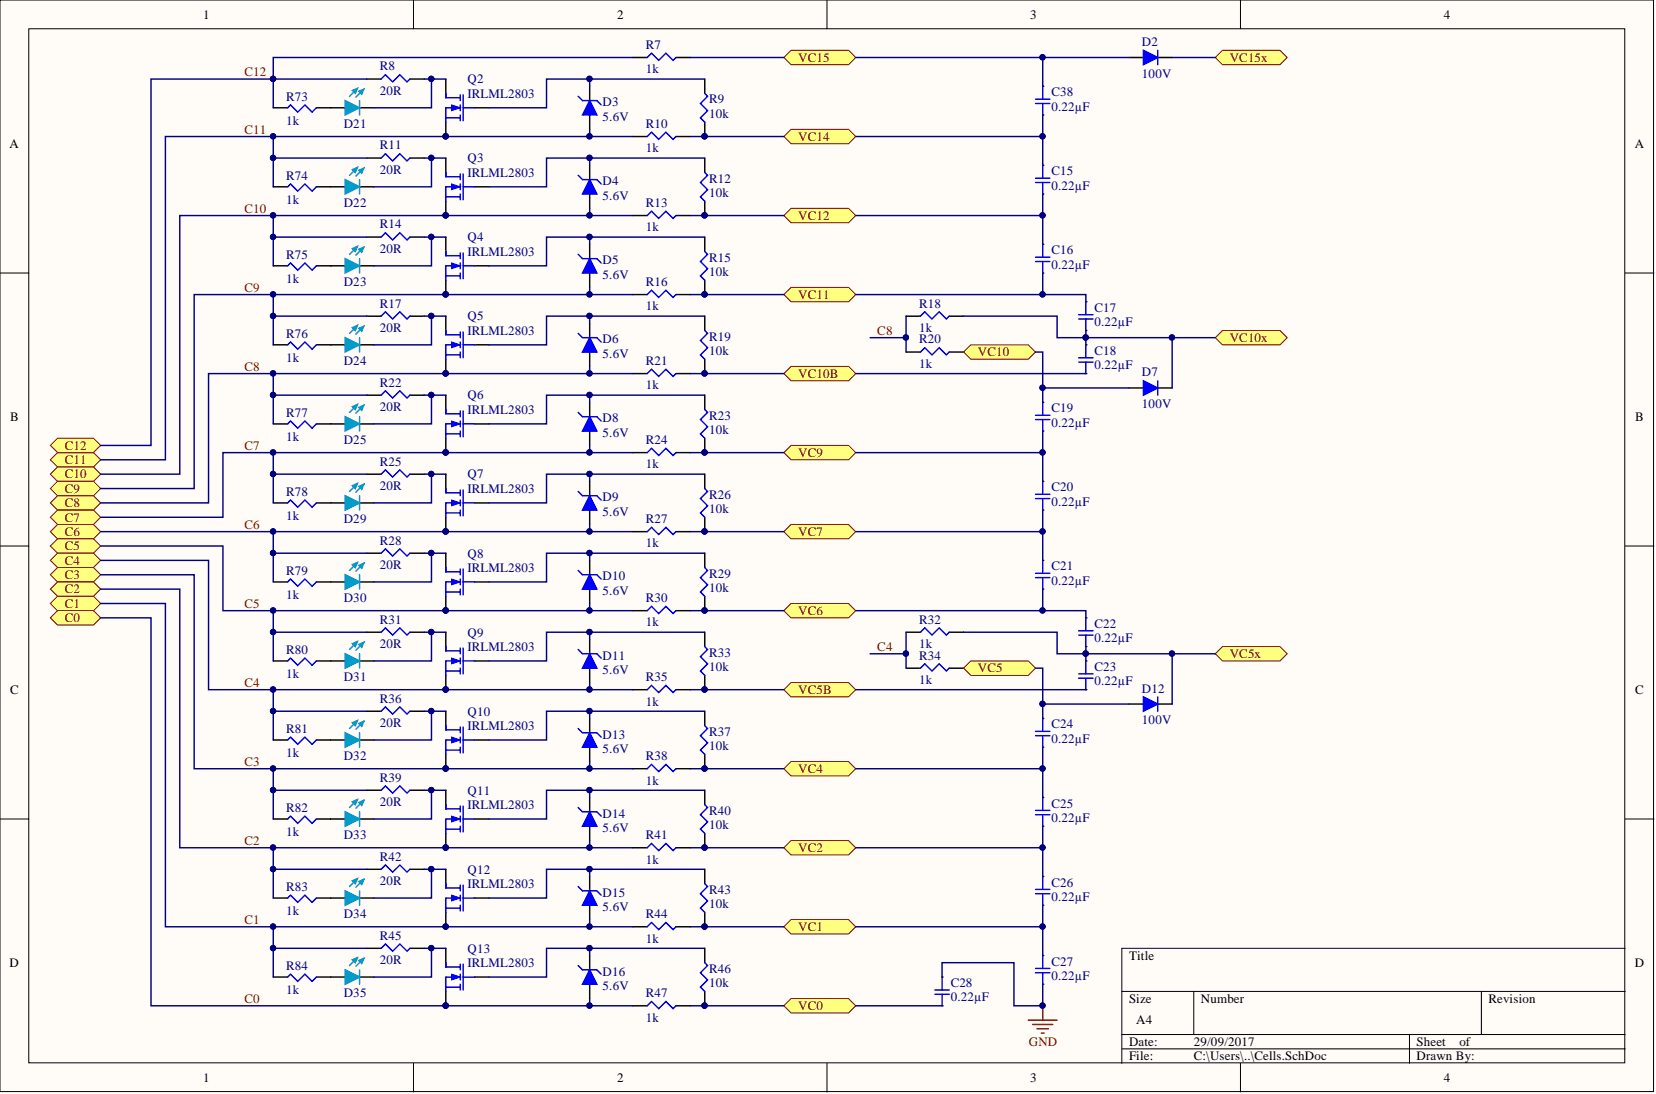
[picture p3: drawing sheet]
<svg xmlns="http://www.w3.org/2000/svg" width="292mm" height="193mm" viewBox="0 0 292 193" stroke-linecap="round" stroke-linejoin="round" font-family="sans-serif">
<defs><g id="words">
<g font-size="2.3">
<text x="35.9" y="3.3">1</text>
<text x="108.8" y="3.3">2</text>
<text x="181.7" y="3.3">3</text>
<text x="254.7" y="3.3">4</text>
<text x="1.7" y="26.1">A</text>
<text x="288.4" y="26.1">A</text>
<text x="1.8" y="74.3">B</text>
<text x="288.4" y="74.3">B</text>
<text x="1.8" y="122.4">C</text>
<text x="288.4" y="122.4">C</text>
<text x="1.7" y="170.6">D</text>
<text x="199.1" y="169.3">Title</text>
<text x="288.4" y="170.6">D</text>
<text x="199.1" y="176.9">Size</text>
<text x="211.8" y="176.9">Number</text>
<text x="262.6" y="176.9">Revision</text>
<text x="199.1" y="184.5">Date:</text>
<text x="200.4" y="180.7">A4</text>
<text x="210.6" y="184.5">29/09/2017</text>
<text x="249.9" y="184.5">Sheet</text>
<text x="257.4" y="184.5">of</text>
<text x="35.9" y="190.8">1</text>
<text x="108.8" y="190.8">2</text>
<text x="181.7" y="190.8">3</text>
<text x="199.1" y="187">File:</text>
<text x="210.6" y="187">C:\Users\..\Cells.SchDoc</text>
<text x="249.9" y="187">Drawn By:</text>
<text x="254.7" y="190.8">4</text>
</g>
<g font-size="2.3" fill="#000080">
<text x="113.9" y="8.6">R7</text>
<text x="201.4" y="8.1">D2</text>
<text x="50.5" y="17.7">R73</text>
<text x="67" y="12.4">R8</text>
<text x="67" y="16.7">20R</text>
<text x="82.4" y="14.7">Q2</text>
<text x="82.4" y="17.2">IRLML2803</text>
<text x="113.9" y="12.9">1k</text>
<text x="185.4" y="17">C38</text>
<text x="201.4" y="13.7">100V</text>
<text x="50.5" y="22.1">1k</text>
<text x="60.6" y="22.6">D21</text>
<text x="106.3" y="18.8">D3</text>
<text x="106.3" y="21.3">5.6V</text>
<text x="113.9" y="22.6">R10</text>
<text x="125.1" y="18.3">R9</text>
<text x="125.1" y="20.8">10k</text>
<text x="185.4" y="19.5">0.22µF</text>
<text x="67" y="26.4">R11</text>
<text x="82.4" y="28.6">Q3</text>
<text x="113.9" y="26.9">1k</text>
<text x="50.5" y="31.7">R74</text>
<text x="50.5" y="36">1k</text>
<text x="67" y="30.7">20R</text>
<text x="82.4" y="31.2">IRLML2803</text>
<text x="106.3" y="32.7">D4</text>
<text x="106.3" y="35.2">5.6V</text>
<text x="125.1" y="32.2">R12</text>
<text x="125.1" y="34.7">10k</text>
<text x="185.4" y="30.9">C15</text>
<text x="185.4" y="33.5">0.22µF</text>
<text x="60.6" y="36.5">D22</text>
<text x="67" y="40.3">R14</text>
<text x="113.9" y="36.5">R13</text>
<text x="113.9" y="40.8">1k</text>
<text x="50.5" y="45.6">R75</text>
<text x="67" y="44.6">20R</text>
<text x="82.4" y="42.6">Q4</text>
<text x="82.4" y="45.1">IRLML2803</text>
<text x="106.3" y="46.6">D5</text>
<text x="125.1" y="46.1">R15</text>
<text x="185.4" y="44.9">C16</text>
<text x="185.4" y="47.4">0.22µF</text>
<text x="50.5" y="49.9">1k</text>
<text x="60.6" y="50.4">D23</text>
<text x="106.3" y="49.2">5.6V</text>
<text x="113.9" y="50.4">R16</text>
<text x="125.1" y="48.7">10k</text>
<text x="50.5" y="59.6">R76</text>
<text x="67" y="54.2">R17</text>
<text x="67" y="58.5">20R</text>
<text x="82.4" y="56.5">Q5</text>
<text x="82.4" y="59.1">IRLML2803</text>
<text x="113.9" y="54.7">1k</text>
<text x="162.1" y="54.2">R18</text>
<text x="162.1" y="58.5">1k</text>
<text x="193.1" y="55">C17</text>
<text x="193.1" y="57.5">0.22µF</text>
<text x="50.5" y="63.9">1k</text>
<text x="60.6" y="64.4">D24</text>
<text x="106.3" y="60.6">D6</text>
<text x="106.3" y="63.1">5.6V</text>
<text x="113.9" y="64.4">R21</text>
<text x="125.1" y="60.1">R19</text>
<text x="125.1" y="62.6">10k</text>
<text x="162.1" y="60.6">R20</text>
<text x="162.1" y="64.9">1k</text>
<text x="193.1" y="62.6">C18</text>
<text x="193.1" y="65.1">0.22µF</text>
<text x="67" y="68.2">R22</text>
<text x="82.4" y="70.5">Q6</text>
<text x="113.9" y="68.7">1k</text>
<text x="201.4" y="66.4">D7</text>
<text x="201.4" y="72">100V</text>
<text x="50.5" y="73.5">R77</text>
<text x="50.5" y="77.8">1k</text>
<text x="67" y="72.5">20R</text>
<text x="82.4" y="73">IRLML2803</text>
<text x="106.3" y="74.5">D8</text>
<text x="106.3" y="77">5.6V</text>
<text x="125.1" y="74">R23</text>
<text x="125.1" y="76.5">10k</text>
<text x="185.4" y="72.7">C19</text>
<text x="185.4" y="75.3">0.22µF</text>
<text x="60.6" y="78.3">D25</text>
<text x="67" y="82.1">R25</text>
<text x="113.9" y="78.3">R24</text>
<text x="113.9" y="82.6">1k</text>
<text x="50.5" y="87.4">R78</text>
<text x="67" y="86.4">20R</text>
<text x="82.4" y="84.4">Q7</text>
<text x="82.4" y="86.9">IRLML2803</text>
<text x="106.3" y="88.5">D9</text>
<text x="125.1" y="87.9">R26</text>
<text x="185.4" y="86.7">C20</text>
<text x="185.4" y="89.2">0.22µF</text>
<text x="50.5" y="91.7">1k</text>
<text x="60.6" y="92.3">D29</text>
<text x="106.3" y="91">5.6V</text>
<text x="113.9" y="92.3">R27</text>
<text x="125.1" y="90.5">10k</text>
<text x="50.5" y="101.4">R79</text>
<text x="67" y="96.1">R28</text>
<text x="67" y="100.4">20R</text>
<text x="82.4" y="98.3">Q8</text>
<text x="82.4" y="100.9">IRLML2803</text>
<text x="113.9" y="96.6">1k</text>
<text x="125.1" y="101.9">R29</text>
<text x="185.4" y="100.6">C21</text>
<text x="50.5" y="105.7">1k</text>
<text x="60.6" y="106.2">D30</text>
<text x="106.3" y="102.4">D10</text>
<text x="106.3" y="104.9">5.6V</text>
<text x="113.9" y="106.2">R30</text>
<text x="125.1" y="104.4">10k</text>
<text x="185.4" y="103.2">0.22µF</text>
<text x="67" y="110">R31</text>
<text x="82.4" y="112.3">Q9</text>
<text x="113.9" y="110.5">1k</text>
<text x="162.1" y="110">R32</text>
<text x="193.1" y="110.8">C22</text>
<text x="193.1" y="113.3">0.22µF</text>
<text x="50.5" y="115.3">R80</text>
<text x="50.5" y="119.6">1k</text>
<text x="67" y="114.3">20R</text>
<text x="82.4" y="114.8">IRLML2803</text>
<text x="106.3" y="116.3">D11</text>
<text x="106.3" y="118.9">5.6V</text>
<text x="125.1" y="115.8">R33</text>
<text x="125.1" y="118.4">10k</text>
<text x="162.1" y="116.3">R34</text>
<text x="162.1" y="114.3">1k</text>
<text x="193.1" y="118.4">C23</text>
<text x="60.6" y="120.1">D31</text>
<text x="67" y="123.9">R36</text>
<text x="113.9" y="120.1">R35</text>
<text x="113.9" y="124.4">1k</text>
<text x="162.1" y="120.6">1k</text>
<text x="193.1" y="120.9">0.22µF</text>
<text x="201.4" y="122.2">D12</text>
<text x="50.5" y="129.3">R81</text>
<text x="67" y="128.2">20R</text>
<text x="82.4" y="126.2">Q10</text>
<text x="82.4" y="128.8">IRLML2803</text>
<text x="106.3" y="130.3">D13</text>
<text x="125.1" y="129.8">R37</text>
<text x="185.4" y="128.5">C24</text>
<text x="185.4" y="131">0.22µF</text>
<text x="201.4" y="127.7">100V</text>
<text x="50.5" y="133.6">1k</text>
<text x="60.6" y="134.1">D32</text>
<text x="67" y="137.9">R39</text>
<text x="106.3" y="132.8">5.6V</text>
<text x="113.9" y="134.1">R38</text>
<text x="125.1" y="132.3">10k</text>
<text x="50.5" y="143.2">R82</text>
<text x="67" y="142.2">20R</text>
<text x="82.4" y="140.2">Q11</text>
<text x="82.4" y="142.7">IRLML2803</text>
<text x="113.9" y="138.4">1k</text>
<text x="125.1" y="143.7">R40</text>
<text x="185.4" y="142.4">C25</text>
<text x="50.5" y="147.5">1k</text>
<text x="60.6" y="148">D33</text>
<text x="106.3" y="144.2">D14</text>
<text x="106.3" y="146.7">5.6V</text>
<text x="113.9" y="148">R41</text>
<text x="125.1" y="146.2">10k</text>
<text x="185.4" y="145">0.22µF</text>
<text x="67" y="151.8">R42</text>
<text x="82.4" y="154.1">Q12</text>
<text x="113.9" y="152.3">1k</text>
<text x="50.5" y="157.1">R83</text>
<text x="50.5" y="161.4">1k</text>
<text x="60.6" y="162">D34</text>
<text x="67" y="156.1">20R</text>
<text x="82.4" y="156.6">IRLML2803</text>
<text x="106.3" y="158.1">D15</text>
<text x="106.3" y="160.7">5.6V</text>
<text x="113.9" y="162">R44</text>
<text x="125.1" y="157.6">R43</text>
<text x="125.1" y="160.2">10k</text>
<text x="185.4" y="156.4">C26</text>
<text x="185.4" y="158.9">0.22µF</text>
<text x="67" y="165.8">R45</text>
<text x="113.9" y="166.3">1k</text>
<text x="50.5" y="171.1">R84</text>
<text x="67" y="170.1">20R</text>
<text x="82.4" y="168">Q13</text>
<text x="82.4" y="170.6">IRLML2803</text>
<text x="106.3" y="172.1">D16</text>
<text x="125.1" y="171.6">R46</text>
<text x="185.4" y="170.3">C27</text>
<text x="185.4" y="172.8">0.22µF</text>
<text x="50.5" y="175.4">1k</text>
<text x="60.6" y="175.9">D35</text>
<text x="106.3" y="174.6">5.6V</text>
<text x="113.9" y="175.9">R47</text>
<text x="125.1" y="174.1">10k</text>
<text x="167.7" y="174.1">C28</text>
<text x="167.7" y="176.7">0.22µF</text>
<text x="113.9" y="180.2">1k</text>
</g>
<g font-size="2.3" fill="#800000">
<text x="140.8" y="10.9">VC15</text>
<text x="216.9" y="10.9">VC15x</text>
<text x="43.1" y="13.4">C12</text>
<text x="43.1" y="23.6">C11</text>
<text x="140.8" y="24.8">VC14</text>
<text x="43.1" y="37.5">C10</text>
<text x="140.8" y="38.8">VC12</text>
<text x="43.1" y="51.5">C9</text>
<text x="140.8" y="52.7">VC11</text>
<text x="154.7" y="59.1">C8</text>
<text x="43.1" y="65.4">C8</text>
<text x="172.5" y="62.9">VC10</text>
<text x="216.9" y="60.3">VC10x</text>
<text x="140.8" y="66.7">VC10B</text>
<text x="11.4" y="81.9">C11</text>
<text x="11.4" y="79.3">C12</text>
<text x="43.1" y="79.3">C7</text>
<text x="140.8" y="80.6">VC9</text>
<text x="11.4" y="84.4">C10</text>
<text x="11.4" y="86.9">C9</text>
<text x="11.4" y="89.5">C8</text>
<text x="11.4" y="92">C7</text>
<text x="11.4" y="94.5">C6</text>
<text x="43.1" y="93.3">C6</text>
<text x="140.8" y="94.5">VC7</text>
<text x="11.4" y="97.1">C5</text>
<text x="11.4" y="99.6">C4</text>
<text x="11.4" y="102.1">C3</text>
<text x="11.4" y="104.7">C2</text>
<text x="11.4" y="107.2">C1</text>
<text x="43.1" y="107.2">C5</text>
<text x="11.4" y="109.7">C0</text>
<text x="140.8" y="108.5">VC6</text>
<text x="154.7" y="114.8">C4</text>
<text x="172.5" y="118.6">VC5</text>
<text x="216.9" y="116.1">VC5x</text>
<text x="43.1" y="121.1">C4</text>
<text x="140.8" y="122.4">VC5B</text>
<text x="43.1" y="135.1">C3</text>
<text x="140.8" y="136.4">VC4</text>
<text x="43.1" y="149">C2</text>
<text x="140.8" y="150.3">VC2</text>
<text x="43.1" y="163">C1</text>
<text x="140.8" y="164.2">VC1</text>
<text x="43.1" y="176.9">C0</text>
<text x="140.8" y="178.2">VC0</text>
<text x="181.5" y="184.5">GND</text>
</g>
</g></defs>
<g fill="#fffcf8" stroke="#000" stroke-width=".18">
<path d="M0 0h291.7v192.5h-291.7z"/>
<path d="M5.1 5.1h281.5v182.4h-281.5z"/>
</g>
<g fill="none" stroke="#000" stroke-width=".18">
<path d="M72.9 0v5.1M145.9 0v5.1M218.8 0v5.1M0 48.2h5.1M286.7 48.2h5M0 96.3h5.1M286.7 96.3h5M0 144.5h5.1M286.7 144.5h5M197.9 174.9h88.8M210.6 174.9v7.6M261.3 174.9v7.6"/>
<path d="M286.7 167.3h-88.8v20.2M72.9 187.5v5.1M145.9 187.5v5.1M197.9 182.5h88.8M197.9 185h88.8M218.8 187.5v5.1M248.6 182.5v5"/>
</g>
<path d="M78.6 13.9v2.6M83.7 19h2.6M78.6 21.5v2.6M111.6 24.1h2.6M119.2 24.1h2.6" fill="none" stroke="#000" stroke-width=".25"/>
<path d="M78.6 17.2h2.6M81.2 19h-2.6v2.5M81.2 16.7v1M81.2 18.5v1M81.7 19h2M81.7 16.7v4.6M78.6 20.8h2.6M81.2 20.3v1M114.2 24.1l.7-.8 1.3 1.3 1.3-1.3 1.2 1.3 .5-.5" fill="none" stroke="#00f" stroke-width=".25"/>
<circle cx="78.6" cy="24" r=".47" fill="#000080" stroke="#000080" stroke-width=".18"/>
<path d="M79.7 18.5l1.5 .5-1.5 .5z" fill="#00f"/>
<path d="M79.7 18.5l1.5 .5-1.5 .5z" fill="none" stroke="#00f" stroke-width=".18"/>
<path d="M67.2 13.9l.8-.7 1.3 1.3 1.2-1.3 1.3 1.3 .5-.6M78.6 16.5v.7M124.3 16.5l.5 .5-1.3 1.3 1.3 1.2-1.3 1.3 .8 .7" fill="none" stroke="#00f" stroke-width=".25"/>
<g fill="#000080" stroke="#000080" stroke-width=".18">
<circle cx="78.6" cy="24" r=".47"/>
<circle cx="124.3" cy="24" r=".47"/>
</g>
<path d="M64.7 13.9h2.5M72.3 13.9h2.5M104 15.2v2.5M124.3 13.9v2.6M104 20.3v2.5M124.3 21.5v2.6" fill="none" stroke="#000" stroke-width=".25"/>
<path d="M104 17.7l1.3 2.6h-2.6z" fill="#00f"/>
<path d="M102 17l.7 .7h2.6l.7 .8M104 17.7l1.3 2.6h-2.6zM114.2 10.1l.7-.7 1.3 1.2 1.3-1.2 1.2 1.2 .5-.5M78.6 31.2h2.6M78.6 34.7h2.6M81.2 33h-2.6v2.5M81.2 30.7v1M81.2 32.4v1.1M81.2 34.2v1M81.7 33h2M81.7 30.7v4.5M114.2 38l.7-.7 1.3 1.2 1.3-1.2 1.2 1.2 .5-.5" fill="none" stroke="#00f" stroke-width=".25"/>
<path d="M111.6 10.1h2.6M119.2 10.1h2.6M78.6 27.9v2.5M78.6 35.5v2.5M83.7 33h2.6M111.6 38h2.6M119.2 38h2.6" fill="none" stroke="#000" stroke-width=".25"/>
<circle cx="78.6" cy="38" r=".47" fill="#000080" stroke="#000080" stroke-width=".18"/>
<path d="M79.7 32.4l1.5 .6-1.5 .5z" fill="#00f"/>
<path d="M79.7 32.4l1.5 .6-1.5 .5z" fill="none" stroke="#00f" stroke-width=".18"/>
<path d="M67.2 27.9l.8-.8 1.3 1.3 1.2-1.3 1.3 1.3 .5-.5M78.6 30.4v.8M124.3 30.4l.5 .5-1.3 1.3 1.3 1.3-1.3 1.2 .8 .8" fill="none" stroke="#00f" stroke-width=".25"/>
<g fill="#000080" stroke="#000080" stroke-width=".18">
<circle cx="78.6" cy="38" r=".47"/>
<circle cx="124.3" cy="38" r=".47"/>
</g>
<path d="M64.7 27.9h2.5M72.3 27.9h2.5M104 29.2v2.5M104 34.2v2.6M124.3 27.9v2.5M124.3 35.5v2.5" fill="none" stroke="#000" stroke-width=".25"/>
<path d="M104 31.7l1.3 2.5h-2.6z" fill="#00f"/>
<path d="M102 30.9l.7 .8h2.6l.7 .7M104 31.7l1.3 2.5h-2.6zM78.6 45.1h2.6M78.6 48.7h2.6M81.2 46.9h-2.6v2.5M81.2 44.6v1M81.2 46.4v1M81.2 48.2v1M81.7 46.9h2M81.7 44.6v4.6M114.2 52l.7-.8 1.3 1.3 1.3-1.3 1.2 1.3 .5-.5" fill="none" stroke="#00f" stroke-width=".25"/>
<path d="M78.6 41.8v2.6M78.6 49.4v2.6M83.7 46.9h2.6M111.6 52h2.6M119.2 52h2.6" fill="none" stroke="#000" stroke-width=".25"/>
<circle cx="78.6" cy="51.9" r=".47" fill="#000080" stroke="#000080" stroke-width=".18"/>
<path d="M79.7 46.4l1.5 .5-1.5 .5z" fill="#00f"/>
<path d="M79.7 46.4l1.5 .5-1.5 .5z" fill="none" stroke="#00f" stroke-width=".18"/>
<path d="M67.2 41.8l.8-.7 1.3 1.2 1.2-1.2 1.3 1.2 .5-.5M78.6 44.4v.7M124.3 44.4l.5 .5-1.3 1.2 1.3 1.3-1.3 1.3 .8 .7" fill="none" stroke="#00f" stroke-width=".25"/>
<g fill="#000080" stroke="#000080" stroke-width=".18">
<circle cx="78.6" cy="51.9" r=".47"/>
<circle cx="124.3" cy="51.9" r=".47"/>
</g>
<path d="M64.7 41.8h2.5M72.3 41.8h2.5M104 43.1v2.5M104 48.2v2.5M124.3 41.8v2.6M124.3 49.4v2.6" fill="none" stroke="#000" stroke-width=".25"/>
<path d="M104 45.6l1.3 2.6h-2.6z" fill="#00f"/>
<path d="M78.6 59.1h2.6M81.2 58.5v1.1M81.7 58.5v4.6M102 44.9l.7 .7h2.6l.7 .8M104 45.6l1.3 2.6h-2.6zM78.6 62.6h2.6M81.2 60.8h-2.6v2.6M81.2 60.3v1M81.2 62.1v1M81.7 60.8h2M114.2 65.9l.7-.8 1.3 1.3 1.3-1.3 1.2 1.3 .5-.5" fill="none" stroke="#00f" stroke-width=".25"/>
<path d="M78.6 55.8v2.5M78.6 63.4v2.5M83.7 60.8h2.6M111.6 65.9h2.6M119.2 65.9h2.6" fill="none" stroke="#000" stroke-width=".25"/>
<circle cx="78.6" cy="65.9" r=".47" fill="#000080" stroke="#000080" stroke-width=".18"/>
<path d="M79.7 60.3l1.5 .5-1.5 .5z" fill="#00f"/>
<path d="M79.7 60.3l1.5 .5-1.5 .5z" fill="none" stroke="#00f" stroke-width=".18"/>
<path d="M67.2 55.8l.8-.8 1.3 1.3 1.2-1.3 1.3 1.3 .5-.5M78.6 58.3v.8M124.3 58.3l.5 .5-1.3 1.3 1.3 1.2-1.3 1.3 .8 .8" fill="none" stroke="#00f" stroke-width=".25"/>
<g fill="#000080" stroke="#000080" stroke-width=".18">
<circle cx="78.6" cy="65.9" r=".47"/>
<circle cx="124.3" cy="65.9" r=".47"/>
</g>
<path d="M64.7 55.8h2.5M72.3 55.8h2.5M104 57v2.6M124.3 55.8v2.5M104 62.1v2.5M124.3 63.4v2.5" fill="none" stroke="#000" stroke-width=".25"/>
<path d="M104 59.6l1.3 2.5h-2.6z" fill="#00f"/>
<path d="M102 58.8l.7 .8h2.6l.7 .7M104 59.6l1.3 2.5h-2.6zM78.6 73h2.6M78.6 76.5h2.6M81.2 74.8h-2.6v2.5M81.2 72.5v1M81.2 74.3v1M81.2 76v1M81.7 74.8h2M81.7 72.5v4.5M114.2 79.8l.7-.7 1.3 1.2 1.3-1.2 1.2 1.2 .5-.5" fill="none" stroke="#00f" stroke-width=".25"/>
<path d="M78.6 69.7v2.5M78.6 77.3v2.5M83.7 74.8h2.6M111.6 79.8h2.6M119.2 79.8h2.6" fill="none" stroke="#000" stroke-width=".25"/>
<circle cx="78.6" cy="79.8" r=".47" fill="#000080" stroke="#000080" stroke-width=".18"/>
<path d="M79.7 74.3l1.5 .5-1.5 .5z" fill="#00f"/>
<path d="M79.7 74.3l1.5 .5-1.5 .5z" fill="none" stroke="#00f" stroke-width=".18"/>
<path d="M67.2 69.7l.8-.8 1.3 1.3 1.2-1.3 1.3 1.3 .5-.5M78.6 72.2v.8M124.3 72.2l.5 .5-1.3 1.3 1.3 1.3-1.3 1.2 .8 .8" fill="none" stroke="#00f" stroke-width=".25"/>
<g fill="#000080" stroke="#000080" stroke-width=".18">
<circle cx="78.6" cy="79.8" r=".47"/>
<circle cx="124.3" cy="79.8" r=".47"/>
</g>
<path d="M64.7 69.7h2.5M72.3 69.7h2.5M104 71v2.5M104 76v2.6M124.3 69.7v2.5M124.3 77.3v2.5" fill="none" stroke="#000" stroke-width=".25"/>
<path d="M104 73.5l1.3 2.5h-2.6z" fill="#00f"/>
<path d="M102 72.7l.7 .8h2.6l.7 .8M104 73.5l1.3 2.5h-2.6zM78.6 86.9h2.6M78.6 90.5h2.6M81.2 88.7h-2.6v2.5M81.2 86.4v1M81.2 88.2v1M81.2 90v1M81.7 88.7h2M81.7 86.4v4.6M114.2 93.8l.7-.8 1.3 1.3 1.3-1.3 1.2 1.3 .5-.5" fill="none" stroke="#00f" stroke-width=".25"/>
<path d="M78.6 83.6v2.6M78.6 91.2v2.6M83.7 88.7h2.6M111.6 93.8h2.6M119.2 93.8h2.6" fill="none" stroke="#000" stroke-width=".25"/>
<circle cx="78.6" cy="93.7" r=".47" fill="#000080" stroke="#000080" stroke-width=".18"/>
<path d="M79.7 88.2l1.5 .5-1.5 .5z" fill="#00f"/>
<path d="M79.7 88.2l1.5 .5-1.5 .5z" fill="none" stroke="#00f" stroke-width=".18"/>
<path d="M67.2 83.6l.8-.7 1.3 1.2 1.2-1.2 1.3 1.2 .5-.5M78.6 86.2v.7M124.3 86.2l.5 .5-1.3 1.2 1.3 1.3-1.3 1.3 .8 .7" fill="none" stroke="#00f" stroke-width=".25"/>
<g fill="#000080" stroke="#000080" stroke-width=".18">
<circle cx="78.6" cy="93.7" r=".47"/>
<circle cx="124.3" cy="93.7" r=".47"/>
</g>
<path d="M64.7 83.6h2.5M72.3 83.6h2.5M104 84.9v2.5M104 90v2.5M124.3 83.6v2.6M124.3 91.2v2.6" fill="none" stroke="#000" stroke-width=".25"/>
<path d="M104 87.4l1.3 2.6h-2.6z" fill="#00f"/>
<path d="M102 86.7l.7 .7h2.6l.7 .8M104 87.4l1.3 2.6h-2.6zM78.6 100.9h2.6M78.6 104.4h2.6M81.2 102.6h-2.6v2.6M81.2 100.4v1M81.2 102.1v1.1M81.2 103.9v1M81.7 102.6h2M81.7 100.4v4.5M114.2 107.7l.7-.7 1.3 1.2 1.3-1.2 1.2 1.2 .5-.5" fill="none" stroke="#00f" stroke-width=".25"/>
<path d="M78.6 97.6v2.5M78.6 105.2v2.5M83.7 102.6h2.6M111.6 107.7h2.6M119.2 107.7h2.6" fill="none" stroke="#000" stroke-width=".25"/>
<circle cx="78.6" cy="107.7" r=".47" fill="#000080" stroke="#000080" stroke-width=".18"/>
<path d="M79.7 102.1l1.5 .5-1.5 .6z" fill="#00f"/>
<path d="M79.7 102.1l1.5 .5-1.5 .6z" fill="none" stroke="#00f" stroke-width=".18"/>
<path d="M67.2 97.6l.8-.8 1.3 1.3 1.2-1.3 1.3 1.3 .5-.5M78.6 100.1v.8M124.3 100.1l.5 .5-1.3 1.3 1.3 1.3-1.3 1.2 .8 .8" fill="none" stroke="#00f" stroke-width=".25"/>
<g fill="#000080" stroke="#000080" stroke-width=".18">
<circle cx="78.6" cy="107.7" r=".47"/>
<circle cx="124.3" cy="107.7" r=".47"/>
</g>
<path d="M64.7 97.6h2.5M72.3 97.6h2.5M104 98.8v2.6M124.3 97.6v2.5M104 103.9v2.5M124.3 105.2v2.5" fill="none" stroke="#000" stroke-width=".25"/>
<path d="M104 101.4l1.3 2.5h-2.6z" fill="#00f"/>
<path d="M78.6 114.8h2.6M78.6 118.4h2.6M81.2 116.6h-2.6v2.5M81.2 114.3v1M81.2 116.1v1M81.2 117.9v1M81.7 116.6h2M81.7 114.3v4.6M102 100.6l.7 .8h2.6l.7 .7M104 101.4l1.3 2.5h-2.6zM114.2 121.7l.7-.8 1.3 1.3 1.3-1.3 1.2 1.3 .5-.5" fill="none" stroke="#00f" stroke-width=".25"/>
<path d="M78.6 111.5v2.6M78.6 119.1v2.6M83.7 116.6h2.6M111.6 121.7h2.6M119.2 121.7h2.6" fill="none" stroke="#000" stroke-width=".25"/>
<circle cx="78.6" cy="121.6" r=".47" fill="#000080" stroke="#000080" stroke-width=".18"/>
<path d="M79.7 116.1l1.5 .5-1.5 .5z" fill="#00f"/>
<path d="M79.7 116.1l1.5 .5-1.5 .5z" fill="none" stroke="#00f" stroke-width=".18"/>
<path d="M67.2 111.5l.8-.7 1.3 1.2 1.2-1.2 1.3 1.2 .5-.5M78.6 114.1v.7M124.3 114.1l.5 .5-1.3 1.2 1.3 1.3-1.3 1.3 .8 .7" fill="none" stroke="#00f" stroke-width=".25"/>
<g fill="#000080" stroke="#000080" stroke-width=".18">
<circle cx="78.6" cy="121.6" r=".47"/>
<circle cx="124.3" cy="121.6" r=".47"/>
</g>
<path d="M64.7 111.5h2.5M72.3 111.5h2.5M104 112.8v2.5M104 117.9v2.5M124.3 111.5v2.6M124.3 119.1v2.6" fill="none" stroke="#000" stroke-width=".25"/>
<path d="M104 115.3l1.3 2.6h-2.6z" fill="#00f"/>
<path d="M102 114.6l.7 .7h2.6l.7 .8M104 115.3l1.3 2.6h-2.6zM78.6 128.8h2.6M78.6 132.3h2.6M81.2 130.5h-2.6v2.6M81.2 128.2v1.1M81.2 130v1M81.2 131.8v1M81.7 130.5h2M81.7 128.2v4.6M114.2 135.6l.7-.8 1.3 1.3 1.3-1.3 1.2 1.3 .5-.5" fill="none" stroke="#00f" stroke-width=".25"/>
<path d="M78.6 125.5v2.5M78.6 133.1v2.5M83.7 130.5h2.6M111.6 135.6h2.6M119.2 135.6h2.6" fill="none" stroke="#000" stroke-width=".25"/>
<circle cx="78.6" cy="135.6" r=".47" fill="#000080" stroke="#000080" stroke-width=".18"/>
<path d="M79.7 130l1.5 .5-1.5 .5z" fill="#00f"/>
<path d="M79.7 130l1.5 .5-1.5 .5z" fill="none" stroke="#00f" stroke-width=".18"/>
<path d="M67.2 125.5l.8-.8 1.3 1.3 1.2-1.3 1.3 1.3 .5-.5M78.6 128v.8M124.3 128l.5 .5-1.3 1.3 1.3 1.2-1.3 1.3 .8 .8" fill="none" stroke="#00f" stroke-width=".25"/>
<g fill="#000080" stroke="#000080" stroke-width=".18">
<circle cx="78.6" cy="135.6" r=".47"/>
<circle cx="124.3" cy="135.6" r=".47"/>
</g>
<path d="M64.7 125.5h2.5M72.3 125.5h2.5M104 126.7v2.6M104 131.8v2.5M124.3 125.5v2.5M124.3 133.1v2.5" fill="none" stroke="#000" stroke-width=".25"/>
<path d="M104 129.3l1.3 2.5h-2.6z" fill="#00f"/>
<path d="M102 128.5l.7 .8h2.6l.7 .7M104 129.3l1.3 2.5h-2.6zM78.6 142.7h2.6M78.6 146.2h2.6M81.2 144.5h-2.6v2.5M81.2 142.2v1M81.2 144v1M81.2 145.7v1M81.7 144.5h2M81.7 142.2v4.5M114.2 149.5l.7-.7 1.3 1.2 1.3-1.2 1.2 1.2 .5-.5" fill="none" stroke="#00f" stroke-width=".25"/>
<path d="M78.6 139.4v2.5M78.6 147v2.5M83.7 144.5h2.6M111.6 149.5h2.6M119.2 149.5h2.6" fill="none" stroke="#000" stroke-width=".25"/>
<circle cx="78.6" cy="149.5" r=".47" fill="#000080" stroke="#000080" stroke-width=".18"/>
<path d="M79.7 144l1.5 .5-1.5 .5z" fill="#00f"/>
<path d="M79.7 144l1.5 .5-1.5 .5z" fill="none" stroke="#00f" stroke-width=".18"/>
<path d="M67.2 139.4l.8-.8 1.3 1.3 1.2-1.3 1.3 1.3 .5-.5M78.6 141.9v.8M124.3 141.9l.5 .5-1.3 1.3 1.3 1.3-1.3 1.2 .8 .8" fill="none" stroke="#00f" stroke-width=".25"/>
<g fill="#000080" stroke="#000080" stroke-width=".18">
<circle cx="78.6" cy="149.5" r=".47"/>
<circle cx="124.3" cy="149.5" r=".47"/>
</g>
<path d="M64.7 139.4h2.5M72.3 139.4h2.5M124.3 139.4v2.5M104 140.7v2.5M104 145.7v2.6M124.3 147v2.5" fill="none" stroke="#000" stroke-width=".25"/>
<path d="M104 143.2l1.3 2.5h-2.6z" fill="#00f"/>
<path d="M78.6 156.6h2.6M81.2 158.4h-2.6v2.5M81.2 156.1v1M81.2 157.9v1M81.2 159.7v1M81.7 158.4h2M81.7 156.1v4.6M102 142.4l.7 .8h2.6l.7 .8M104 143.2l1.3 2.5h-2.6zM78.6 160.2h2.6M114.2 163.5l.7-.8 1.3 1.3 1.3-1.3 1.2 1.3 .5-.5" fill="none" stroke="#00f" stroke-width=".25"/>
<path d="M78.6 153.3v2.6M83.7 158.4h2.6M78.6 160.9v2.6M111.6 163.5h2.6M119.2 163.5h2.6" fill="none" stroke="#000" stroke-width=".25"/>
<circle cx="78.6" cy="163.4" r=".47" fill="#000080" stroke="#000080" stroke-width=".18"/>
<path d="M79.7 157.9l1.5 .5-1.5 .5z" fill="#00f"/>
<path d="M79.7 157.9l1.5 .5-1.5 .5z" fill="none" stroke="#00f" stroke-width=".18"/>
<path d="M67.2 153.3l.8-.7 1.3 1.2 1.2-1.2 1.3 1.2 .5-.5M78.6 155.9v.7M124.3 155.9l.5 .5-1.3 1.2 1.3 1.3-1.3 1.3 .8 .7" fill="none" stroke="#00f" stroke-width=".25"/>
<g fill="#000080" stroke="#000080" stroke-width=".18">
<circle cx="78.6" cy="163.4" r=".47"/>
<circle cx="124.3" cy="163.4" r=".47"/>
</g>
<path d="M64.7 153.3h2.5M72.3 153.3h2.5M104 154.6v2.5M104 159.7v2.5M124.3 153.3v2.6M124.3 160.9v2.6" fill="none" stroke="#000" stroke-width=".25"/>
<path d="M104 157.1l1.3 2.6h-2.6z" fill="#00f"/>
<path d="M102 156.4l.7 .7h2.6l.7 .8M104 157.1l1.3 2.6h-2.6zM78.6 170.6h2.6M78.6 174.1h2.6M81.2 172.3h-2.6v2.6M81.2 170.1v1M81.2 171.8v1M81.2 173.6v1M81.7 172.3h2M81.7 170.1v4.5M114.2 177.4l.7-.7 1.3 1.2 1.3-1.2 1.2 1.2 .5-.5" fill="none" stroke="#00f" stroke-width=".25"/>
<path d="M78.6 167.3v2.5M78.6 174.9v2.5M83.7 172.3h2.6M111.6 177.4h2.6M119.2 177.4h2.6" fill="none" stroke="#000" stroke-width=".25"/>
<circle cx="78.6" cy="177.4" r=".47" fill="#000080" stroke="#000080" stroke-width=".18"/>
<path d="M79.7 171.8l1.5 .5-1.5 .5z" fill="#00f"/>
<path d="M79.7 171.8l1.5 .5-1.5 .5z" fill="none" stroke="#00f" stroke-width=".18"/>
<path d="M67.2 167.3l.8-.8 1.3 1.3 1.2-1.3 1.3 1.3 .5-.5M78.6 169.8v.8M124.3 169.8l.5 .5-1.3 1.3 1.3 1.2-1.3 1.3 .8 .8" fill="none" stroke="#00f" stroke-width=".25"/>
<g fill="#000080" stroke="#000080" stroke-width=".18">
<circle cx="78.6" cy="177.4" r=".47"/>
<circle cx="124.3" cy="177.4" r=".47"/>
</g>
<path d="M64.7 167.3h2.5M72.3 167.3h2.5M104 168.5v2.6M104 173.6v2.5M124.3 167.3v2.5M124.3 174.9v2.5" fill="none" stroke="#000" stroke-width=".25"/>
<path d="M104 171.1l1.3 2.5h-2.6z" fill="#00f"/>
<path d="M102 170.3l.7 .8h2.6l.7 .7M104 171.1l1.3 2.5h-2.6z" fill="none" stroke="#00f" stroke-width=".25"/>
<path d="M199.1 124.2h2.6M204.2 124.2h2.6" fill="none" stroke="#000" stroke-width=".25"/>
<path d="M201.7 122.9l2.5 1.3-2.5 1.3z" fill="#00f"/>
<g fill="none" stroke="#00f" stroke-width=".25">
<path d="M182.7 18.3h2.5M182.7 17.5h2.5M183.9 15.2v2.3M183.9 18.3v2M182.7 32.2h2.5M182.7 31.4h2.5M183.9 29.2v2.2M183.9 32.2v2M162.4 55.8l.7-.8 1.3 1.3 1.3-1.3 1.2 1.3 .5-.5M182.7 46.1h2.5M182.7 45.4h2.5M183.9 43.1v2.3"/>
<path d="M183.9 46.1v2.1M190.3 56.3h2.5M190.3 55.5h2.5M191.5 53.2v2.3M191.5 56.3v2M162.4 62.1l.7-.8 1.3 1.3 1.3-1.3 1.2 1.3 .5-.5M182.7 74h2.5M182.7 73.2h2.5M183.9 71v2.2M183.9 74v2M190.3 63.9h2.5M190.3 63.1h2.5"/>
<path d="M191.5 60.8v2.3M191.5 63.9v2M182.7 87.9h2.5M182.7 87.2h2.5M183.9 84.9v2.3M183.9 87.9v2.1M183.9 98.8v2.3M162.4 117.9l.7-.8 1.3 1.3 1.3-1.3 1.2 1.3 .5-.5M162.4 111.5l.7-.7 1.3 1.2 1.3-1.2 1.2 1.2 .5-.5M182.7 101.9h2.5M182.7 101.1h2.5M183.9 101.9v2"/>
<path d="M190.3 119.6h2.5M190.3 118.9h2.5M190.3 112h2.5M190.3 111.3h2.5M191.5 109v2.3M191.5 112v2.1M191.5 116.6v2.3M191.5 119.6v2.1M182.7 129.8h2.5M182.7 129h2.5M183.9 126.7v2.3M183.9 129.8v2"/>
<path d="M201.7 122.9l2.5 1.3-2.5 1.3zM204.2 122.9v2.6M182.7 143.7h2.5M182.7 142.9h2.5M182.7 157.6h2.5M182.7 156.9h2.5M183.9 140.7v2.2M183.9 143.7v2M183.9 154.6v2.3M183.9 157.6v2.1M164.9 175.4h2.5M164.9 174.6h2.5"/>
<path d="M166.2 172.3v2.3M166.2 175.4v2M182.7 171.6h2.5M182.7 170.8h2.5M183.9 168.5v2.3M183.9 171.6v2"/>
</g>
<g fill="none" stroke="#000" stroke-width=".25">
<path d="M183.9 15.2h.1M183.9 20.3h.1M183.9 29.2h.1M183.9 34.2h.1M159.8 55.8h2.6M167.4 55.8h2.6M183.9 43.1h.1M183.9 48.2h.1M191.5 53.2h.1M191.5 58.3h.1M159.8 62.1h2.6M167.4 62.1h2.6"/>
<path d="M183.9 71h.1M183.9 76h.1M191.5 60.8h.1M191.5 65.9h.1M199.1 68.4h2.6M204.2 68.4h2.6M183.9 84.9h.1M183.9 90h.1M183.9 98.8h.1M159.8 117.9h2.6M159.8 111.5h2.6M167.4 117.9h2.6"/>
<path d="M167.4 111.5h2.6M183.9 103.9h.1M191.5 116.6h.1M191.5 109h.1M191.5 114.1h.1M183.9 126.7h.1M183.9 131.8h.1M191.5 121.7h.1M183.9 140.7h.1M183.9 145.7h.1M183.9 154.6h.1M183.9 159.7h.1"/>
<path d="M166.2 172.3h.1M166.2 177.4h.1M183.9 168.5h.1M183.9 173.6h.1"/>
</g>
<path d="M181.4 179.9h5.1M183.9 177.4v2.5M182.1 180.7h3.6M182.9 181.5h2M183.7 182.2h.5" fill="none" stroke="#800000" stroke-width=".25"/>
<circle cx="183.9" cy="177.4" r=".47" fill="#000080" stroke="#000080" stroke-width=".18"/>
<path d="M201.7 67.2l2.5 1.2-2.5 1.3z" fill="#00f"/>
<path d="M201.7 67.2l2.5 1.2-2.5 1.3zM204.2 67.2v2.5" fill="none" stroke="#00f" stroke-width=".25"/>
<path d="M199.1 10.1h2.6M204.2 10.1h2.6" fill="none" stroke="#000" stroke-width=".25"/>
<path d="M201.7 8.9l2.5 1.2-2.5 1.3z" fill="#00f"/>
<path d="M201.7 8.9l2.5 1.2-2.5 1.3zM204.2 8.9v2.5" fill="none" stroke="#00f" stroke-width=".25"/>
<g fill="#ffff80" stroke="#800000" stroke-width=".18">
<path d="M214.4 10.1l1.2-1.2h10.2l1.3 1.2-1.3 1.3h-10.2z" fill-rule="evenodd"/>
<path d="M214.4 59.6l1.2-1.3h10.2l1.3 1.3-1.3 1.2h-10.2z" fill-rule="evenodd"/>
<path d="M214.4 115.3l1.2-1.2h10.2l1.3 1.2-1.3 1.3h-10.2z" fill-rule="evenodd"/>
<path d="M170 62.1l1.2-1.3h10.2l1.3 1.3-1.3 1.3h-10.2z" fill-rule="evenodd"/>
<path d="M170 117.9l1.2-1.3h10.2l1.3 1.3-1.3 1.2h-10.2z" fill-rule="evenodd"/>
<path d="M138.3 177.4l1.2-1.3h10.2l1.2 1.3-1.2 1.3h-10.2z" fill-rule="evenodd"/>
<path d="M138.3 163.5l1.2-1.3h10.2l1.2 1.3-1.2 1.2h-10.2z" fill-rule="evenodd"/>
<path d="M138.3 149.5l1.2-1.2h10.2l1.2 1.2-1.2 1.3h-10.2z" fill-rule="evenodd"/>
<path d="M138.3 135.6l1.2-1.3h10.2l1.2 1.3-1.2 1.3h-10.2z" fill-rule="evenodd"/>
<path d="M138.3 121.7l1.2-1.3h10.2l1.2 1.3-1.2 1.2h-10.2z" fill-rule="evenodd"/>
<path d="M138.3 107.7l1.2-1.3h10.2l1.2 1.3-1.2 1.3h-10.2z" fill-rule="evenodd"/>
<path d="M138.3 93.8l1.2-1.3h10.2l1.2 1.3-1.2 1.2h-10.2z" fill-rule="evenodd"/>
<path d="M138.3 79.8l1.2-1.2h10.2l1.2 1.2-1.2 1.3h-10.2z" fill-rule="evenodd"/>
<path d="M138.3 65.9l1.2-1.3h10.2l1.2 1.3-1.2 1.3h-10.2z" fill-rule="evenodd"/>
<path d="M138.3 52l1.2-1.3h10.2l1.2 1.3-1.2 1.2h-10.2z" fill-rule="evenodd"/>
<path d="M138.3 38l1.2-1.2h10.2l1.2 1.2-1.2 1.3h-10.2z" fill-rule="evenodd"/>
<path d="M138.3 24.1l1.2-1.3h10.2l1.2 1.3-1.2 1.2h-10.2z" fill-rule="evenodd"/>
<path d="M138.3 10.1l1.2-1.2h10.2l1.2 1.2-1.2 1.3h-10.2z" fill-rule="evenodd"/>
<path d="M8.9 81.1l1.2-1.3h6.4l1.3 1.3-1.3 1.3h-6.4z" fill-rule="evenodd"/>
<path d="M8.9 83.6l1.2-1.2h6.4l1.3 1.2-1.3 1.3h-6.4z" fill-rule="evenodd"/>
<path d="M8.9 86.2l1.2-1.3h6.4l1.3 1.3-1.3 1.2h-6.4z" fill-rule="evenodd"/>
<path d="M8.9 88.7l1.2-1.3h6.4l1.3 1.3-1.3 1.3h-6.4z" fill-rule="evenodd"/>
<path d="M8.9 91.2l1.2-1.2h6.4l1.3 1.2-1.3 1.3h-6.4z" fill-rule="evenodd"/>
<path d="M8.9 93.8l1.2-1.3h6.4l1.3 1.3-1.3 1.2h-6.4z" fill-rule="evenodd"/>
<path d="M8.9 96.3l1.2-1.3h6.4l1.3 1.3-1.3 1.3h-6.4z" fill-rule="evenodd"/>
<path d="M8.9 98.8l1.2-1.2h6.4l1.3 1.2-1.3 1.3h-6.4z" fill-rule="evenodd"/>
<path d="M8.9 101.4l1.2-1.3h6.4l1.3 1.3-1.3 1.2h-6.4z" fill-rule="evenodd"/>
<path d="M8.9 103.9l1.2-1.3h6.4l1.3 1.3-1.3 1.3h-6.4z" fill-rule="evenodd"/>
<path d="M8.9 106.4l1.2-1.2h6.4l1.3 1.2-1.3 1.3h-6.4z" fill-rule="evenodd"/>
<path d="M8.9 109l1.2-1.3h6.4l1.3 1.3-1.3 1.3h-6.4z" fill-rule="evenodd"/>
<path d="M8.9 78.6l1.2-1.3h6.4l1.3 1.3-1.3 1.2h-6.4z" fill-rule="evenodd"/>
</g>
<path d="M63 15.6l-1.4 1.4M64.2 15.7l-1.4 1.4" fill="none" stroke="#009cca" stroke-width=".25"/>
<path d="M62.2 16l.8-.4-.3 .9z" fill="#009cca"/>
<path d="M62.2 16l.8-.4-.3 .9z" fill="none" stroke="#009cca" stroke-width=".25"/>
<path d="M63.3 16.1l.9-.4-.4 .9z" fill="#009cca"/>
<path d="M63.3 16.1l.9-.4-.4 .9z" fill="none" stroke="#009cca" stroke-width=".25"/>
<path d="M58.3 19h2.6M63.4 19h2.6" fill="none" stroke="#000" stroke-width=".25"/>
<path d="M60.9 17.7l2.5 1.3-2.5 1.3z" fill="#009cca"/>
<path d="M60.9 17.7l2.5 1.3-2.5 1.3zM63.4 17.7v2.6M63 29.5l-1.4 1.4M64.2 29.7l-1.4 1.4" fill="none" stroke="#009cca" stroke-width=".25"/>
<path d="M48.2 19h2.5M55.8 19h2.5" fill="none" stroke="#000" stroke-width=".25"/>
<path d="M50.7 19l.5-.5 1.3 1.3 1.3-1.3 1.3 1.3 .7-.8" fill="none" stroke="#00f" stroke-width=".25"/>
<path d="M62.2 29.9l.8-.4-.3 .9z" fill="#009cca"/>
<path d="M62.2 29.9l.8-.4-.3 .9z" fill="none" stroke="#009cca" stroke-width=".25"/>
<path d="M63.3 30l.9-.3-.4 .8z" fill="#009cca"/>
<path d="M63.3 30l.9-.3-.4 .8z" fill="none" stroke="#009cca" stroke-width=".25"/>
<path d="M58.3 33h2.6M63.4 33h2.6" fill="none" stroke="#000" stroke-width=".25"/>
<path d="M60.9 31.7l2.5 1.3-2.5 1.2z" fill="#009cca"/>
<path d="M60.9 31.7l2.5 1.3-2.5 1.2zM63.4 31.7v2.5M63 43.5l-1.4 1.4M64.2 43.6l-1.4 1.4" fill="none" stroke="#009cca" stroke-width=".25"/>
<path d="M48.2 33h2.5M55.8 33h2.5" fill="none" stroke="#000" stroke-width=".25"/>
<path d="M50.7 33l.5-.6 1.3 1.3 1.3-1.3 1.3 1.3 .7-.7" fill="none" stroke="#00f" stroke-width=".25"/>
<path d="M62.2 43.8l.8-.3-.3 .9z" fill="#009cca"/>
<path d="M62.2 43.8l.8-.3-.3 .9z" fill="none" stroke="#009cca" stroke-width=".25"/>
<path d="M63.3 44l.9-.4-.4 .9z" fill="#009cca"/>
<path d="M63.3 44l.9-.4-.4 .9z" fill="none" stroke="#009cca" stroke-width=".25"/>
<path d="M58.3 46.9h2.6M63.4 46.9h2.6" fill="none" stroke="#000" stroke-width=".25"/>
<path d="M60.9 45.6l2.5 1.3-2.5 1.3z" fill="#009cca"/>
<path d="M60.9 45.6l2.5 1.3-2.5 1.3zM63 57.4l-1.4 1.4M63.4 45.6v2.6M64.2 57.5l-1.4 1.4" fill="none" stroke="#009cca" stroke-width=".25"/>
<path d="M48.2 46.9h2.5M55.8 46.9h2.5" fill="none" stroke="#000" stroke-width=".25"/>
<path d="M50.7 46.9l.5-.5 1.3 1.3 1.3-1.3 1.3 1.3 .7-.8" fill="none" stroke="#00f" stroke-width=".25"/>
<path d="M62.2 57.8l.8-.4-.3 .9z" fill="#009cca"/>
<path d="M62.2 57.8l.8-.4-.3 .9z" fill="none" stroke="#009cca" stroke-width=".25"/>
<path d="M63.3 57.9l.9-.4-.4 .9z" fill="#009cca"/>
<path d="M63.3 57.9l.9-.4-.4 .9z" fill="none" stroke="#009cca" stroke-width=".25"/>
<path d="M58.3 60.8h2.6M63.4 60.8h2.6" fill="none" stroke="#000" stroke-width=".25"/>
<path d="M60.9 59.6l2.5 1.2-2.5 1.3z" fill="#009cca"/>
<path d="M60.9 59.6l2.5 1.2-2.5 1.3zM63.4 59.6v2.5M63 71.3l-1.4 1.4M64.2 71.5l-1.4 1.4" fill="none" stroke="#009cca" stroke-width=".25"/>
<path d="M48.2 60.8h2.5M55.8 60.8h2.5" fill="none" stroke="#000" stroke-width=".25"/>
<path d="M50.7 60.8l.5-.5 1.3 1.3 1.3-1.3 1.3 1.3 .7-.8" fill="none" stroke="#00f" stroke-width=".25"/>
<path d="M62.2 71.7l.8-.4-.3 .9z" fill="#009cca"/>
<path d="M62.2 71.7l.8-.4-.3 .9z" fill="none" stroke="#009cca" stroke-width=".25"/>
<path d="M63.3 71.9l.9-.4-.4 .9z" fill="#009cca"/>
<path d="M63.3 71.9l.9-.4-.4 .9z" fill="none" stroke="#009cca" stroke-width=".25"/>
<path d="M58.3 74.8h2.6M63.4 74.8h2.6" fill="none" stroke="#000" stroke-width=".25"/>
<path d="M60.9 73.5l2.5 1.3-2.5 1.2z" fill="#009cca"/>
<path d="M60.9 73.5l2.5 1.3-2.5 1.2zM63.4 73.5v2.5M63 85.3l-1.4 1.4M64.2 85.4l-1.4 1.4" fill="none" stroke="#009cca" stroke-width=".25"/>
<path d="M48.2 74.8h2.5M55.8 74.8h2.5" fill="none" stroke="#000" stroke-width=".25"/>
<path d="M50.7 74.8l.5-.5 1.3 1.2 1.3-1.2 1.3 1.2 .7-.7" fill="none" stroke="#00f" stroke-width=".25"/>
<path d="M62.2 85.7l.8-.4-.3 .9z" fill="#009cca"/>
<path d="M62.2 85.7l.8-.4-.3 .9z" fill="none" stroke="#009cca" stroke-width=".25"/>
<path d="M63.3 85.8l.9-.4-.4 .9z" fill="#009cca"/>
<path d="M63.3 85.8l.9-.4-.4 .9z" fill="none" stroke="#009cca" stroke-width=".25"/>
<path d="M58.3 88.7h2.6M63.4 88.7h2.6" fill="none" stroke="#000" stroke-width=".25"/>
<path d="M60.9 87.4l2.5 1.3-2.5 1.3z" fill="#009cca"/>
<path d="M60.9 87.4l2.5 1.3-2.5 1.3zM63 99.2l-1.4 1.4M63.4 87.4v2.6M64.2 99.4l-1.4 1.3" fill="none" stroke="#009cca" stroke-width=".25"/>
<path d="M48.2 88.7h2.5M55.8 88.7h2.5" fill="none" stroke="#000" stroke-width=".25"/>
<path d="M50.7 88.7l.5-.5 1.3 1.3 1.3-1.3 1.3 1.3 .7-.8" fill="none" stroke="#00f" stroke-width=".25"/>
<path d="M62.2 99.6l.8-.4-.3 .9z" fill="#009cca"/>
<path d="M62.2 99.6l.8-.4-.3 .9z" fill="none" stroke="#009cca" stroke-width=".25"/>
<path d="M63.3 99.7l.9-.3-.4 .8z" fill="#009cca"/>
<path d="M63.3 99.7l.9-.3-.4 .8z" fill="none" stroke="#009cca" stroke-width=".25"/>
<path d="M58.3 102.6h2.6M63.4 102.6h2.6" fill="none" stroke="#000" stroke-width=".25"/>
<path d="M60.9 101.4l2.5 1.2-2.5 1.3z" fill="#009cca"/>
<path d="M60.9 101.4l2.5 1.2-2.5 1.3zM63 113.2l-1.4 1.4M63.4 101.4v2.5M64.2 113.3l-1.4 1.4" fill="none" stroke="#009cca" stroke-width=".25"/>
<path d="M48.2 102.6h2.5M55.8 102.6h2.5" fill="none" stroke="#000" stroke-width=".25"/>
<path d="M50.7 102.6l.5-.5 1.3 1.3 1.3-1.3 1.3 1.3 .7-.8" fill="none" stroke="#00f" stroke-width=".25"/>
<path d="M62.2 113.5l.8-.3-.3 .9z" fill="#009cca"/>
<path d="M62.2 113.5l.8-.3-.3 .9z" fill="none" stroke="#009cca" stroke-width=".25"/>
<path d="M63.3 113.7l.9-.4-.4 .9z" fill="#009cca"/>
<path d="M63.3 113.7l.9-.4-.4 .9z" fill="none" stroke="#009cca" stroke-width=".25"/>
<path d="M58.3 116.6h2.6M63.4 116.6h2.6" fill="none" stroke="#000" stroke-width=".25"/>
<path d="M60.9 115.3l2.5 1.3-2.5 1.3z" fill="#009cca"/>
<path d="M60.9 115.3l2.5 1.3-2.5 1.3zM63.4 115.3v2.6M63 127.1l-1.4 1.4M64.2 127.2l-1.4 1.4" fill="none" stroke="#009cca" stroke-width=".25"/>
<path d="M48.2 116.6h2.5M55.8 116.6h2.5" fill="none" stroke="#000" stroke-width=".25"/>
<path d="M50.7 116.6l.5-.5 1.3 1.2 1.3-1.2 1.3 1.2 .7-.7" fill="none" stroke="#00f" stroke-width=".25"/>
<path d="M62.2 127.5l.8-.4-.3 .9z" fill="#009cca"/>
<path d="M62.2 127.5l.8-.4-.3 .9z" fill="none" stroke="#009cca" stroke-width=".25"/>
<path d="M63.3 127.6l.9-.4-.4 .9z" fill="#009cca"/>
<path d="M63.3 127.6l.9-.4-.4 .9z" fill="none" stroke="#009cca" stroke-width=".25"/>
<path d="M58.3 130.5h2.6M63.4 130.5h2.6" fill="none" stroke="#000" stroke-width=".25"/>
<path d="M60.9 129.3l2.5 1.2-2.5 1.3z" fill="#009cca"/>
<path d="M60.9 129.3l2.5 1.2-2.5 1.3zM63.4 129.3v2.5M63 141l-1.4 1.4M64.2 141.2l-1.4 1.4" fill="none" stroke="#009cca" stroke-width=".25"/>
<path d="M48.2 130.5h2.5M55.8 130.5h2.5" fill="none" stroke="#000" stroke-width=".25"/>
<path d="M50.7 130.5l.5-.5 1.3 1.3 1.3-1.3 1.3 1.3 .7-.8" fill="none" stroke="#00f" stroke-width=".25"/>
<path d="M62.2 141.4l.8-.4-.3 .9z" fill="#009cca"/>
<path d="M62.2 141.4l.8-.4-.3 .9z" fill="none" stroke="#009cca" stroke-width=".25"/>
<path d="M63.3 141.5l.9-.3-.4 .9z" fill="#009cca"/>
<path d="M63.3 141.5l.9-.3-.4 .9z" fill="none" stroke="#009cca" stroke-width=".25"/>
<path d="M58.3 144.5h2.6M63.4 144.5h2.6" fill="none" stroke="#000" stroke-width=".25"/>
<path d="M60.9 143.2l2.5 1.3-2.5 1.2z" fill="#009cca"/>
<path d="M60.9 143.2l2.5 1.3-2.5 1.2zM63 155l-1.4 1.4M63.4 143.2v2.5M64.2 155.1l-1.4 1.4" fill="none" stroke="#009cca" stroke-width=".25"/>
<path d="M48.2 144.5h2.5M55.8 144.5h2.5" fill="none" stroke="#000" stroke-width=".25"/>
<path d="M50.7 144.5l.5-.5 1.3 1.2 1.3-1.2 1.3 1.2 .7-.7" fill="none" stroke="#00f" stroke-width=".25"/>
<path d="M62.2 155.4l.8-.4-.3 .9z" fill="#009cca"/>
<path d="M62.2 155.4l.8-.4-.3 .9z" fill="none" stroke="#009cca" stroke-width=".25"/>
<path d="M63.3 155.5l.9-.4-.4 .9z" fill="#009cca"/>
<path d="M63.3 155.5l.9-.4-.4 .9z" fill="none" stroke="#009cca" stroke-width=".25"/>
<path d="M58.3 158.4h2.6M63.4 158.4h2.6" fill="none" stroke="#000" stroke-width=".25"/>
<path d="M60.9 157.1l2.5 1.3-2.5 1.3z" fill="#009cca"/>
<path d="M60.9 157.1l2.5 1.3-2.5 1.3zM63.4 157.1v2.6M63 168.9l-1.4 1.4M64.2 169l-1.4 1.4" fill="none" stroke="#009cca" stroke-width=".25"/>
<path d="M48.2 158.4h2.5M55.8 158.4h2.5" fill="none" stroke="#000" stroke-width=".25"/>
<path d="M50.7 158.4l.5-.5 1.3 1.3 1.3-1.3 1.3 1.3 .7-.8" fill="none" stroke="#00f" stroke-width=".25"/>
<path d="M62.2 169.3l.8-.4-.3 .9z" fill="#009cca"/>
<path d="M62.2 169.3l.8-.4-.3 .9z" fill="none" stroke="#009cca" stroke-width=".25"/>
<path d="M63.3 169.4l.9-.4-.4 .9z" fill="#009cca"/>
<path d="M63.3 169.4l.9-.4-.4 .9z" fill="none" stroke="#009cca" stroke-width=".25"/>
<path d="M58.3 172.3h2.6M63.4 172.3h2.6" fill="none" stroke="#000" stroke-width=".25"/>
<path d="M60.9 171.1l2.5 1.2-2.5 1.3z" fill="#009cca"/>
<path d="M60.9 171.1l2.5 1.2-2.5 1.3zM63.4 171.1v2.5" fill="none" stroke="#009cca" stroke-width=".25"/>
<path d="M48.2 172.3h2.5M55.8 172.3h2.5" fill="none" stroke="#000" stroke-width=".25"/>
<path d="M50.7 172.3l.5-.5 1.3 1.3 1.3-1.3 1.3 1.3 .7-.8" fill="none" stroke="#00f" stroke-width=".25"/>
<g fill="none" stroke="#000080" stroke-width=".25">
<path d="M64.7 13.9h-16.5v5.1M74.8 13.9h3.8M76.1 13.9v5.1h-10.1M104 13.9v1.3M111.6 10.1h-63.4v3.8h-21.6v64.7h-8.8M121.8 10.1h16.5M124.3 13.9h-27.9v5.1h-10.1M150.9 10.1h33v5.1M183.9 10.1h15.2M206.8 10.1h7.6M48.2 24.1v3.8h16.5M48.2 38v3.8h16.5"/>
<path d="M48.2 27.9v5.1M74.8 27.9h3.8M76.1 27.9v5.1h-10.1M104 22.8v1.3M104 27.9v1.3M104 36.8v1.2M111.6 24.1h-82.4v57h-11.4M111.6 38h-79.9v45.6h-13.9M121.8 38h16.5M121.8 24.1h16.5M124.3 27.9h-27.9v5.1h-10.1M183.9 34.2v3.8h-33"/>
<path d="M183.9 20.3v3.8h-33M183.9 24.1v5.1M183.9 38v5.1M48.2 52v3.8h16.5M48.2 41.8v5.1M48.2 55.8v5M74.8 41.8h3.8M74.8 55.8h3.8M76.1 41.8v5.1h-10.1M76.1 55.8v5h-10.1M104 41.8v1.3M104 50.7v1.3"/>
<path d="M104 55.8v1.2M111.6 52h-77.4v34.2h-16.4M121.8 52h16.5M124.3 55.8h-27.9v5h-10.1M124.3 41.8h-27.9v5.1h-10.1M150.9 52h40.6v1.2M153.5 59.6h6.3M159.8 55.8v6.3M170 55.8h16.5v3.8h27.9M183.9 48.2v3.8M191.5 58.3v2.5M206.8 59.6v8.8"/>
<path d="M48.2 79.8v3.8h16.5M48.2 65.9v3.8h16.5M48.2 69.7v5.1M74.8 69.7h3.8M76.1 69.7v5.1h-10.1M104 64.6v1.3M104 69.7v1.3M104 78.6v1.2M111.6 79.8h-72.3v11.4h-21.5M111.6 65.9h-74.8v22.8h-19M121.8 79.8h16.5M121.8 65.9h16.5"/>
<path d="M124.3 69.7h-27.9v5.1h-10.1M150.9 65.9h40.6M182.7 62.1h1.2v8.9M183.9 76v3.8h-33M183.9 79.8v5.1M183.9 68.4h15.2M17.8 98.8h19v22.9h74.8M17.8 96.3h21.5v11.4h72.3M17.8 93.8h93.8M48.2 93.8v3.8h16.5M48.2 83.6v5.1M48.2 97.6v5"/>
<path d="M74.8 97.6h3.8M74.8 83.6h3.8M76.1 83.6v5.1h-10.1M76.1 97.6v5h-10.1M104 83.6v1.3M104 92.5v1.3M104 97.6v1.2M121.8 93.8h16.5M124.3 97.6h-27.9v5h-10.1M124.3 83.6h-27.9v5.1h-10.1M183.9 90v3.8h-33M183.9 93.8v5"/>
<path d="M17.8 109h8.8v68.4h85M17.8 103.9h13.9v45.6h79.9M17.8 101.4h16.4v34.2h77.4M17.8 106.4h11.4v57.1h82.4M48.2 107.7v3.8h16.5M48.2 111.5v5.1M74.8 111.5h3.8M76.1 111.5v5.1h-10.1M104 106.4v1.3M104 111.5v1.3M121.8 107.7h16.5M124.3 111.5h-27.9v5.1h-10.1"/>
<path d="M150.9 107.7h40.6v1.3M153.5 115.3h6.3M159.8 111.5v6.4M170 111.5h16.5v3.8h27.9M182.7 117.9h1.2v8.8M183.9 103.9v3.8M191.5 114.1v2.5M206.8 115.3v8.9M48.2 121.7v3.8h16.5M48.2 135.6v3.8h16.5M48.2 125.5v5M48.2 139.4v5.1"/>
<path d="M74.8 125.5h3.8M74.8 139.4h3.8M76.1 125.5v5h-10.1M76.1 139.4v5.1h-10.1M104 120.4v1.3M104 125.5v1.2M104 134.3v1.3M104 139.4v1.3M121.8 135.6h16.5M121.8 121.7h16.5M124.3 139.4h-27.9v5.1h-10.1M124.3 125.5h-27.9v5h-10.1"/>
<path d="M150.9 121.7h40.6M183.9 131.8v3.8h-33M183.9 135.6v5.1M183.9 124.2h15.2M48.2 149.5v3.8h16.5M48.2 153.3v5.1M74.8 153.3h3.8M76.1 153.3v5.1h-10.1M104 148.3v1.2M104 153.3v1.3M121.8 149.5h16.5M124.3 153.3h-27.9v5.1h-10.1"/>
<path d="M183.9 145.7v3.8h-33M183.9 159.7v3.8h-33M183.9 149.5v5.1M48.2 163.5v3.8h16.5M48.2 167.3v5M74.8 167.3h3.8M76.1 167.3v5h-10.1M104 162.2v1.3M104 167.3v1.2M104 176.1v1.3M121.8 177.4h16.5M121.8 163.5h16.5"/>
<path d="M124.3 167.3h-27.9v5h-10.1M150.9 177.4h15.3M166.2 172.3v-2.5h12.6v7.6h5.1v-3.8M183.9 163.5v5"/>
</g>
<g fill="#000080" stroke="#000080" stroke-width=".18">
<circle cx="104" cy="13.9" r=".47"/>
<circle cx="104" cy="24" r=".47"/>
<circle cx="104" cy="27.8" r=".47"/>
<circle cx="104" cy="38" r=".47"/>
<circle cx="104" cy="41.8" r=".47"/>
<circle cx="104" cy="51.9" r=".47"/>
<circle cx="104" cy="55.7" r=".47"/>
<circle cx="104" cy="65.9" r=".47"/>
<circle cx="104" cy="69.7" r=".47"/>
<circle cx="104" cy="79.8" r=".47"/>
<circle cx="104" cy="83.6" r=".47"/>
<circle cx="104" cy="93.7" r=".47"/>
<circle cx="104" cy="97.5" r=".47"/>
<circle cx="104" cy="107.7" r=".47"/>
<circle cx="104" cy="111.5" r=".47"/>
<circle cx="104" cy="121.6" r=".47"/>
<circle cx="104" cy="125.4" r=".47"/>
<circle cx="104" cy="135.6" r=".47"/>
<circle cx="104" cy="139.4" r=".47"/>
<circle cx="104" cy="149.5" r=".47"/>
<circle cx="104" cy="153.3" r=".47"/>
<circle cx="104" cy="163.4" r=".47"/>
<circle cx="104" cy="167.2" r=".47"/>
<circle cx="104" cy="177.4" r=".47"/>
<circle cx="78.6" cy="177.4" r=".47"/>
<circle cx="48.2" cy="13.9" r=".47"/>
<circle cx="159.8" cy="115.3" r=".47"/>
<circle cx="159.8" cy="59.5" r=".47"/>
<circle cx="183.9" cy="135.6" r=".47"/>
<circle cx="183.9" cy="79.8" r=".47"/>
<circle cx="183.9" cy="93.7" r=".47"/>
<circle cx="183.9" cy="107.7" r=".47"/>
<circle cx="183.9" cy="51.9" r=".47"/>
<circle cx="183.9" cy="10.1" r=".47"/>
<circle cx="183.9" cy="149.5" r=".47"/>
<circle cx="183.9" cy="163.4" r=".47"/>
<circle cx="183.9" cy="177.4" r=".47"/>
<circle cx="183.9" cy="124.2" r=".47"/>
<circle cx="206.7" cy="115.3" r=".47"/>
<circle cx="183.9" cy="68.4" r=".47"/>
<circle cx="206.7" cy="59.5" r=".47"/>
<circle cx="191.5" cy="59.5" r=".47"/>
<circle cx="191.5" cy="115.3" r=".47"/>
<circle cx="124.3" cy="177.4" r=".47"/>
<circle cx="124.3" cy="163.4" r=".47"/>
<circle cx="124.3" cy="149.5" r=".47"/>
<circle cx="124.3" cy="135.6" r=".47"/>
<circle cx="124.3" cy="93.7" r=".47"/>
<circle cx="124.3" cy="79.8" r=".47"/>
<circle cx="183.9" cy="38" r=".47"/>
<circle cx="124.3" cy="38" r=".47"/>
<circle cx="183.9" cy="24" r=".47"/>
<circle cx="124.3" cy="24" r=".47"/>
<circle cx="124.3" cy="51.9" r=".47"/>
<circle cx="124.3" cy="65.9" r=".47"/>
<circle cx="124.3" cy="121.6" r=".47"/>
<circle cx="124.3" cy="107.7" r=".47"/>
<circle cx="48.2" cy="24" r=".47"/>
<circle cx="78.6" cy="24" r=".47"/>
<circle cx="78.6" cy="149.5" r=".47"/>
<circle cx="78.6" cy="135.6" r=".47"/>
<circle cx="78.6" cy="121.6" r=".47"/>
<circle cx="78.6" cy="107.7" r=".47"/>
<circle cx="78.6" cy="93.7" r=".47"/>
<circle cx="78.6" cy="79.8" r=".47"/>
<circle cx="78.6" cy="65.9" r=".47"/>
<circle cx="78.6" cy="51.9" r=".47"/>
<circle cx="78.6" cy="38" r=".47"/>
<circle cx="76.1" cy="13.9" r=".47"/>
<circle cx="48.2" cy="27.8" r=".47"/>
<circle cx="76.1" cy="41.8" r=".47"/>
<circle cx="48.2" cy="38" r=".47"/>
<circle cx="48.2" cy="41.8" r=".47"/>
<circle cx="48.2" cy="51.9" r=".47"/>
<circle cx="48.2" cy="55.7" r=".47"/>
<circle cx="76.1" cy="55.7" r=".47"/>
<circle cx="76.1" cy="69.7" r=".47"/>
<circle cx="48.2" cy="79.8" r=".47"/>
<circle cx="48.2" cy="83.6" r=".47"/>
<circle cx="48.2" cy="65.9" r=".47"/>
<circle cx="48.2" cy="69.7" r=".47"/>
<circle cx="48.2" cy="93.7" r=".47"/>
<circle cx="48.2" cy="97.5" r=".47"/>
<circle cx="76.1" cy="97.5" r=".47"/>
<circle cx="48.2" cy="107.7" r=".47"/>
<circle cx="48.2" cy="111.5" r=".47"/>
<circle cx="76.1" cy="111.5" r=".47"/>
<circle cx="76.1" cy="125.4" r=".47"/>
<circle cx="48.2" cy="121.6" r=".47"/>
<circle cx="48.2" cy="125.4" r=".47"/>
<circle cx="76.1" cy="139.4" r=".47"/>
<circle cx="48.2" cy="135.6" r=".47"/>
<circle cx="48.2" cy="139.4" r=".47"/>
<circle cx="76.1" cy="153.3" r=".47"/>
<circle cx="48.2" cy="149.5" r=".47"/>
<circle cx="48.2" cy="153.3" r=".47"/>
<circle cx="76.1" cy="167.2" r=".47"/>
<circle cx="48.2" cy="163.4" r=".47"/>
<circle cx="48.2" cy="167.2" r=".47"/>
<circle cx="76.1" cy="27.8" r=".47"/>
<circle cx="76.1" cy="83.6" r=".47"/>
<circle cx="78.6" cy="163.4" r=".47"/>
</g>
<use href="#words"/>
</svg>
